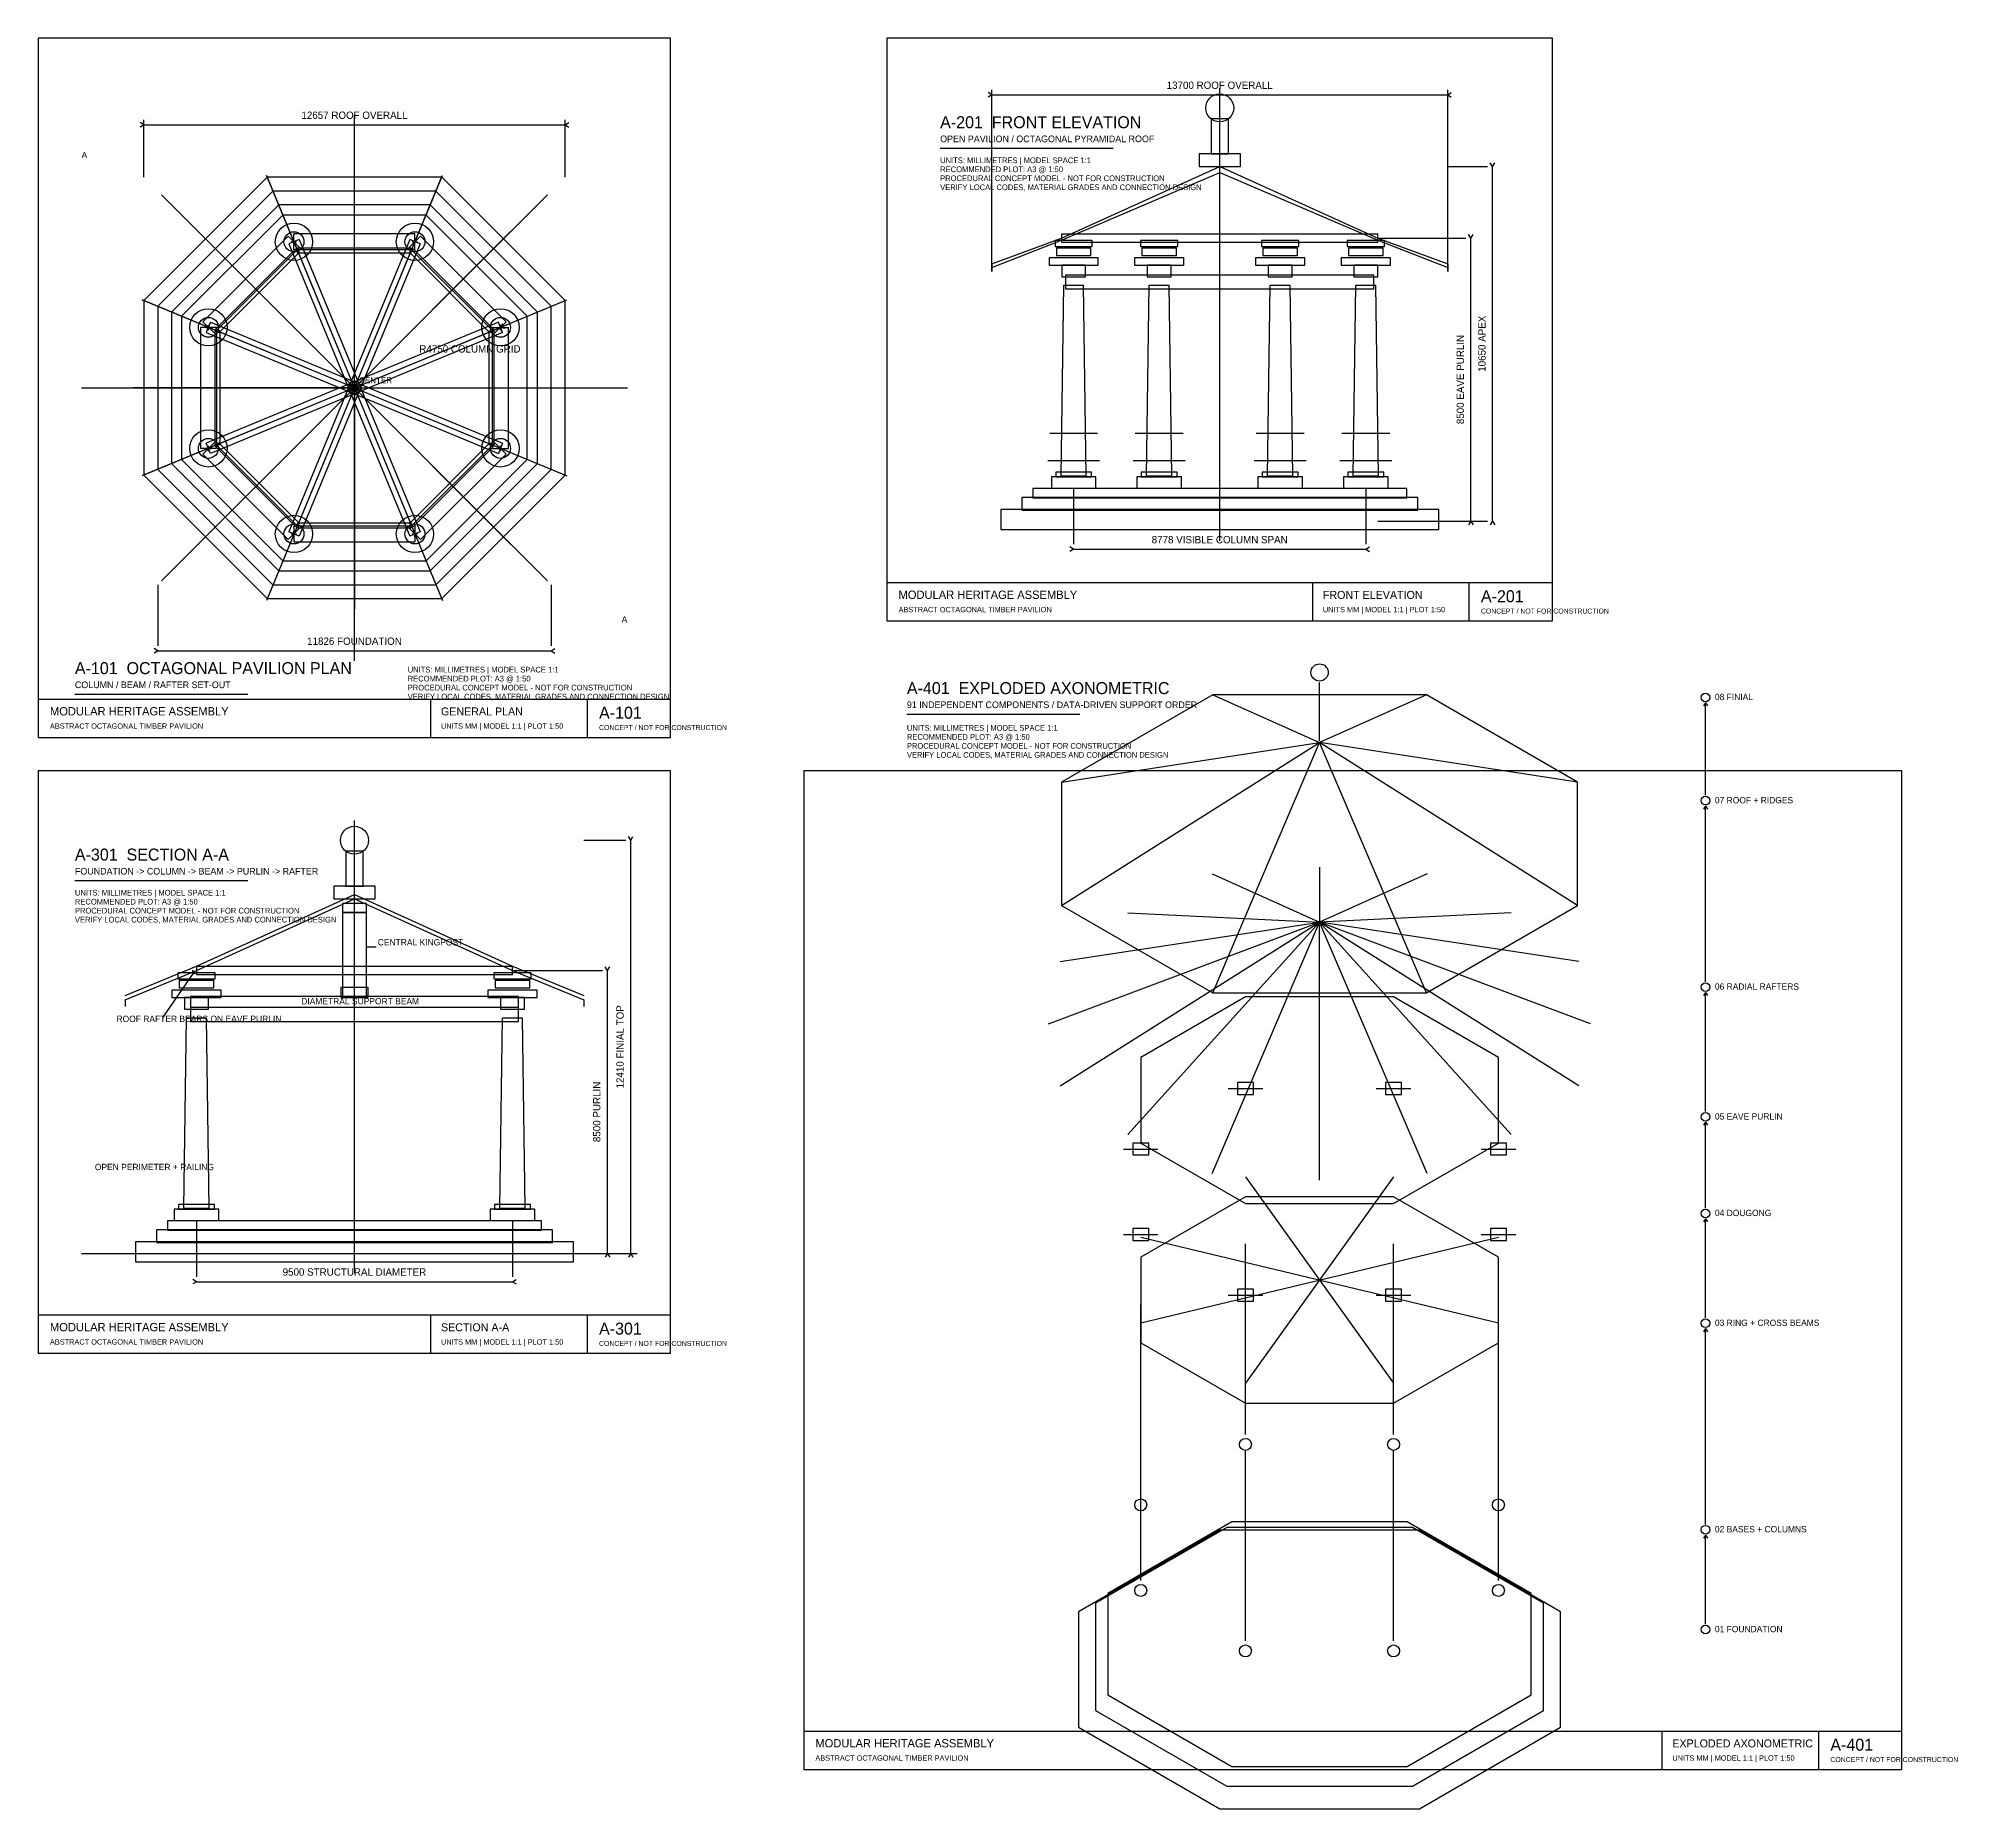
# Model space of a CAD drawing. Header units: millimetres. Extents: x -9500 to 48056, y -38681 to 14500.
import ezdxf
from ezdxf.enums import TextEntityAlignment as Align

# ---------------------------------------------------------------- set-up
doc = ezdxf.new("R2010")
doc.units = ezdxf.units.MM
for name, color, linetype in [('A-ANNO', 7, 'CONTINUOUS'), ('A-CENTER', 4, 'CONTINUOUS'), ('A-DIMS', 3, 'CONTINUOUS'), ('A-RAILING', 30, 'CONTINUOUS'), ('A-TITLE', 7, 'CONTINUOUS'), ('S-BEAM', 30, 'CONTINUOUS'), ('S-COLUMN', 1, 'CONTINUOUS'), ('S-COLUMN-BASE', 9, 'CONTINUOUS'), ('S-DOUGONG', 3, 'CONTINUOUS'), ('S-FOUNDATION', 8, 'CONTINUOUS'), ('S-PURLIN', 32, 'CONTINUOUS'), ('S-RAFTER', 33, 'CONTINUOUS'), ('S-RIDGE', 2, 'CONTINUOUS'), ('S-ROOF', 5, 'CONTINUOUS')]:
    doc.layers.add(name, color=color, linetype=linetype)

msp = doc.modelspace()

# ---------------------------------------------------------------- texts
at = {"layer": 'A-ANNO'}
for s, height, p in [('OPEN PAVILION / OCTAGONAL PYRAMIDAL ROOF', 200, (17600, 11380)), ('UNITS: MILLIMETRES | MODEL SPACE 1:1', 170, (17600, 10750)), ('RECOMMENDED PLOT: A3 @ 1:50', 170, (17600, 10480)), ('PROCEDURAL CONCEPT MODEL - NOT FOR CONSTRUCTION', 170, (17600, 10210)), ('VERIFY LOCAL CODES, MATERIAL GRADES AND CONNECTION DESIGN', 170, (17600, 9940)), ('ABSTRACT OCTAGONAL TIMBER PAVILION', 160, (16350, -2740)), ('UNITS MM | MODEL 1:1 | PLOT 1:50', 160, (29100, -2740)), ('CONCEPT / NOT FOR CONSTRUCTION', 150, (33850, -2780)), ('UNITS: MILLIMETRES | MODEL SPACE 1:1', 170, (1600, -4550)), ('COLUMN / BEAM / RAFTER SET-OUT', 200, (-8400, -5020)), ('RECOMMENDED PLOT: A3 @ 1:50', 170, (1600, -4820)), ('PROCEDURAL CONCEPT MODEL - NOT FOR CONSTRUCTION', 170, (1600, -5090)), ('VERIFY LOCAL CODES, MATERIAL GRADES AND CONNECTION DESIGN', 170, (1600, -5360)), ('91 INDEPENDENT COMPONENTS / DATA-DRIVEN SUPPORT ORDER', 200, (16600, -5620)), ('08 FINIAL', 190, (40880, -5380)), ('ABSTRACT OCTAGONAL TIMBER PAVILION', 160, (-9150, -6240)), ('UNITS MM | MODEL 1:1 | PLOT 1:50', 160, (2600, -6240)), ('CONCEPT / NOT FOR CONSTRUCTION', 150, (7350, -6280)), ('UNITS: MILLIMETRES | MODEL SPACE 1:1', 170, (16600, -6300)), ('RECOMMENDED PLOT: A3 @ 1:50', 170, (16600, -6570)), ('PROCEDURAL CONCEPT MODEL - NOT FOR CONSTRUCTION', 170, (16600, -6840)), ('VERIFY LOCAL CODES, MATERIAL GRADES AND CONNECTION DESIGN', 170, (16600, -7110)), ('07 ROOF + RIDGES', 190, (40880, -8480)), ('FOUNDATION -> COLUMN -> BEAM -> PURLIN -> RAFTER', 200, (-8400, -10620)), ('UNITS: MILLIMETRES | MODEL SPACE 1:1', 170, (-8400, -11250)), ('RECOMMENDED PLOT: A3 @ 1:50', 170, (-8400, -11520)), ('VERIFY LOCAL CODES, MATERIAL GRADES AND CONNECTION DESIGN', 170, (-8400, -12060)), ('PROCEDURAL CONCEPT MODEL - NOT FOR CONSTRUCTION', 170, (-8400, -11790)), ('CENTRAL KINGPOST', 190, (700, -12750)), ('DIAMETRAL SUPPORT BEAM', 190, (-1600, -14520)), ('06 RADIAL RAFTERS', 190, (40880, -14080)), ('ROOF RAFTER BEARS ON EAVE PURLIN', 190, (-7150, -15050)), ('05 EAVE PURLIN', 190, (40880, -17980)), ('OPEN PERIMETER + RAILING', 190, (-7800, -19500)), ('04 DOUGONG', 190, (40880, -20880)), ('03 RING + CROSS BEAMS', 190, (40880, -24180)), ('ABSTRACT OCTAGONAL TIMBER PAVILION', 160, (-9150, -24740)), ('UNITS MM | MODEL 1:1 | PLOT 1:50', 160, (2600, -24740)), ('CONCEPT / NOT FOR CONSTRUCTION', 150, (7350, -24780)), ('02 BASES + COLUMNS', 190, (40880, -30380)), ('01 FOUNDATION', 190, (40880, -33380)), ('ABSTRACT OCTAGONAL TIMBER PAVILION', 160, (13850, -37240)), ('UNITS MM | MODEL 1:1 | PLOT 1:50', 160, (39600, -37240)), ('CONCEPT / NOT FOR CONSTRUCTION', 150, (44350, -37280))]:
    msp.add_text(s, height=height, dxfattribs=at).set_placement(p)
at = {"layer": 'A-CENTER'}
for s, height, p in [('A', 190, (-8200, 10900)), ('CENTER', 180, (140, 4140)), ('A', 190, (8030, -3050))]:
    msp.add_text(s, height=height, dxfattribs=at).set_placement(p)
at = {"layer": 'A-DIMS'}
for s, p in [('13700 ROOF OVERALL', (26000, 12980)), ('12657 ROOF OVERALL', (0, 12080)), ('8778 VISIBLE COLUMN SPAN', (26000, -670)), ('11826 FOUNDATION', (0, -3720)), ('9500 STRUCTURAL DIAMETER', (0, -22670))]:
    msp.add_text(s, height=220, dxfattribs=at).set_placement(p, align=Align.CENTER)
for s, p in [('10650 APEX', (33990, 5325)), ('8500 EAVE PURLIN', (33340, 4250)), ('12410 FINIAL TOP', (8090, -15795)), ('8500 PURLIN', (7390, -17750))]:
    msp.add_text(s, height=220, rotation=90, dxfattribs=at).set_placement(p, align=Align.CENTER)
msp.add_text('R4750 COLUMN GRID', height=220, dxfattribs=at).set_placement((1950, 5060))
at = {"layer": 'A-TITLE'}
for s, height, p in [('A-201  FRONT ELEVATION', 360, (17600, 11800)), ('MODULAR HERITAGE ASSEMBLY', 250, (16350, -2340)), ('FRONT ELEVATION', 240, (29100, -2340)), ('A-201', 360, (33850, -2440)), ('A-101  OCTAGONAL PAVILION PLAN', 360, (-8400, -4600)), ('A-401  EXPLODED AXONOMETRIC', 360, (16600, -5200)), ('MODULAR HERITAGE ASSEMBLY', 250, (-9150, -5840)), ('GENERAL PLAN', 240, (2600, -5840)), ('A-101', 360, (7350, -5940)), ('A-301  SECTION A-A', 360, (-8400, -10200)), ('MODULAR HERITAGE ASSEMBLY', 250, (-9150, -24340)), ('SECTION A-A', 240, (2600, -24340)), ('A-301', 360, (7350, -24440)), ('MODULAR HERITAGE ASSEMBLY', 250, (13850, -36840)), ('EXPLODED AXONOMETRIC', 240, (39600, -36840)), ('A-401', 360, (44350, -36940))]:
    msp.add_text(s, height=height, dxfattribs=at).set_placement(p)

# ---------------------------------------------------------------- linework, layer by layer
at = {"layer": 'A-ANNO'}
for p, q in [((650, -12800), (360, -12800)), ((-5750, -14900), (-4860, -13610)), ((-4860, -13610), (-4857.6325, -13490.0234)), ((-4860, -13610), (-4750.4339, -13561.0586))]:
    msp.add_line(p, q, dxfattribs=at)
at = {"layer": 'A-CENTER'}
for p, q in [((26000, -600), (26000, 13000)), ((0, -4200), (0, 12200)), ((-5798.2756, -1798.2756), (5798.2756, 9798.2756)), ((5798.2756, -1798.2756), (-5798.2756, 9798.2756)), ((-1897.7463, 8388.4278), (-1737.7463, 8388.4278)), ((-1817.7463, 8308.4278), (-1817.7463, 8468.4278)), ((1737.7463, 8388.4278), (1897.7463, 8388.4278)), ((1817.7463, 8308.4278), (1817.7463, 8468.4278)), ((-4468.4278, 5817.7463), (-4308.4278, 5817.7463)), ((-4388.4278, 5737.7463), (-4388.4278, 5897.7463)), ((4308.4278, 5817.7463), (4468.4278, 5817.7463)), ((4388.4278, 5737.7463), (4388.4278, 5897.7463)), ((-8200, 4000), (8200, 4000)), ((-4468.4278, 2182.2537), (-4308.4278, 2182.2537)), ((-4388.4278, 2102.2537), (-4388.4278, 2262.2537)), ((4308.4278, 2182.2537), (4468.4278, 2182.2537)), ((4388.4278, 2102.2537), (4388.4278, 2262.2537)), ((-1897.7463, -388.4278), (-1737.7463, -388.4278)), ((-1817.7463, -468.4278), (-1817.7463, -308.4278)), ((1737.7463, -388.4278), (1897.7463, -388.4278)), ((1817.7463, -468.4278), (1817.7463, -308.4278)), ((0, -22600), (0, -9000)), ((-8200, -22000), (8500, -22000))]:
    msp.add_line(p, q, dxfattribs=at)
msp.add_circle((0, 4000), 120, dxfattribs=at)
at = {"layer": 'A-DIMS'}
for p, q in [((19150, 12800), (19040.2374, 12869.6575)), ((19150, 12800), (19040.2374, 12730.3425)), ((19150, 7500), (19150, 12950)), ((19150, 12800), (32850, 12800)), ((32850, 7500), (32850, 12950)), ((32850, 12800), (32959.7626, 12869.6575)), ((32850, 12800), (32959.7626, 12730.3425)), ((-6328.5748, 11900), (-6438.3374, 11969.6575)), ((-6328.5748, 11900), (-6438.3374, 11830.3425)), ((-6328.5748, 10328.5748), (-6328.5748, 12050)), ((-6328.5748, 11900), (6328.5748, 11900)), ((6328.5748, 10328.5748), (6328.5748, 12050)), ((6328.5748, 11900), (6438.3374, 11969.6575)), ((6328.5748, 11900), (6438.3374, 11830.3425)), ((32850, 10650), (34050, 10650)), ((34200, 10650), (34130.3425, 10759.7626)), ((34200, 10650), (34269.6575, 10759.7626)), ((34200, 0), (34200, 10650)), ((30750, 8500), (33400, 8500)), ((33550, 8500), (33480.3425, 8609.7626)), ((33550, 8500), (33619.6575, 8609.7626)), ((33550, 0), (33550, 8500)), ((0, 4000), (4388.4278, 5817.7463)), ((4388.4278, 5817.7463), (4463.1785, 5924.1058)), ((4388.4278, 5817.7463), (4516.492, 5795.3955)), ((21611.1, 990), (21611.1, -700)), ((30388.9, 990), (30388.9, -700)), ((30750, 0), (33400, 0)), ((32850, 0), (34050, 0)), ((33550, 0), (33480.3425, -109.7626)), ((33550, 0), (33619.6575, -109.7626)), ((34200, 0), (34130.3425, -109.7626)), ((34200, 0), (34269.6575, -109.7626)), ((21611.1, -850), (21501.3374, -780.3425)), ((21611.1, -850), (21501.3374, -919.6575)), ((21611.1, -850), (30388.9, -850)), ((30388.9, -850), (30498.6626, -780.3425)), ((30388.9, -850), (30498.6626, -919.6575)), ((-5912.829, -1912.829), (-5912.829, -3750)), ((5912.829, -1912.829), (5912.829, -3750)), ((-5912.829, -3900), (-6022.5916, -3830.3425)), ((-5912.829, -3900), (-6022.5916, -3969.6575)), ((-5912.829, -3900), (5912.829, -3900)), ((5912.829, -3900), (6022.5916, -3830.3425)), ((5912.829, -3900), (6022.5916, -3969.6575)), ((40600, -5460), (40541.0591, -5552.8761)), ((40600, -8240), (40600, -5460)), ((40600, -5460), (40658.9409, -5552.8761)), ((40600, -8560), (40541.0591, -8652.8761)), ((40600, -13840), (40600, -8560)), ((40600, -8560), (40658.9409, -8652.8761)), ((6890, -9590), (8150, -9590)), ((8300, -9590), (8230.3425, -9480.2374)), ((8300, -9590), (8369.6575, -9480.2374)), ((8300, -22000), (8300, -9590)), ((4750, -13500), (7450, -13500)), ((7600, -13500), (7530.3425, -13390.2374)), ((7600, -13500), (7669.6575, -13390.2374)), ((7600, -22000), (7600, -13500)), ((40600, -14160), (40541.0591, -14252.8761)), ((40600, -17740), (40600, -14160)), ((40600, -14160), (40658.9409, -14252.8761)), ((40600, -18060), (40541.0591, -18152.8761)), ((40600, -20640), (40600, -18060)), ((40600, -18060), (40658.9409, -18152.8761)), ((-4750, -21010), (-4750, -22700)), ((4750, -21010), (4750, -22700)), ((40600, -20960), (40541.0591, -21052.8761)), ((40600, -23940), (40600, -20960)), ((40600, -20960), (40658.9409, -21052.8761)), ((4750, -22000), (7450, -22000)), ((6890, -22000), (8150, -22000)), ((7600, -22000), (7530.3425, -22109.7626)), ((7600, -22000), (7669.6575, -22109.7626)), ((8300, -22000), (8230.3425, -22109.7626)), ((8300, -22000), (8369.6575, -22109.7626)), ((-4750, -22850), (-4859.7626, -22780.3425)), ((-4750, -22850), (-4859.7626, -22919.6575)), ((-4750, -22850), (4750, -22850)), ((4750, -22850), (4859.7626, -22780.3425)), ((4750, -22850), (4859.7626, -22919.6575)), ((40600, -24260), (40541.0591, -24352.8761)), ((40600, -30140), (40600, -24260)), ((40600, -24260), (40658.9409, -24352.8761)), ((40600, -30460), (40541.0591, -30552.8761)), ((40600, -33140), (40600, -30460)), ((40600, -30460), (40658.9409, -30552.8761))]:
    msp.add_line(p, q, dxfattribs=at)
at = {"layer": 'A-RAILING'}
for p, q in [((-1761.7145, 8178.1551), (-4178.1551, 5761.7145)), ((-1655.6485, 8072.0891), (-4072.0891, 5655.6485)), ((-1655.6485, 8072.0891), (-1761.7145, 8178.1551)), ((1708.6815, 8200.1221), (-1708.6815, 8200.1221)), ((-1708.6815, 8050.1221), (-1708.6815, 8200.1221)), ((1655.6485, 8072.0891), (1761.7145, 8178.1551)), ((4072.0891, 5655.6485), (1655.6485, 8072.0891)), ((1708.6815, 8050.1221), (1708.6815, 8200.1221)), ((4178.1551, 5761.7145), (1761.7145, 8178.1551)), ((1708.6815, 8050.1221), (-1708.6815, 8050.1221)), ((-4072.0891, 5655.6485), (-4178.1551, 5761.7145)), ((4072.0891, 5655.6485), (4178.1551, 5761.7145)), ((-4200.1221, 5708.6815), (-4200.1221, 2291.3185)), ((-4050.1221, 5708.6815), (-4200.1221, 5708.6815)), ((-4050.1221, 5708.6815), (-4050.1221, 2291.3185)), ((4050.1221, 2291.3185), (4050.1221, 5708.6815)), ((4050.1221, 5708.6815), (4200.1221, 5708.6815)), ((4200.1221, 2291.3185), (4200.1221, 5708.6815)), ((-4072.0891, 2344.3515), (-4178.1551, 2238.2855)), ((-4072.0891, 2344.3515), (-1655.6485, -72.0891)), ((1655.6485, -72.0891), (4072.0891, 2344.3515)), ((4072.0891, 2344.3515), (4178.1551, 2238.2855)), ((20891.1, 2640), (22331.1, 2640)), ((23462.2, 2640), (24902.2, 2640)), ((27097.8, 2640), (28537.8, 2640)), ((29668.9, 2640), (31108.9, 2640)), ((-4050.1221, 2291.3185), (-4200.1221, 2291.3185)), ((-4178.1551, 2238.2855), (-1761.7145, -178.1551)), ((1761.7145, -178.1551), (4178.1551, 2238.2855)), ((4050.1221, 2291.3185), (4200.1221, 2291.3185)), ((20831.1, 1820), (22391.1, 1820)), ((23402.2, 1820), (24962.2, 1820)), ((27037.8, 1820), (28597.8, 1820)), ((29608.9, 1820), (31168.9, 1820)), ((-1655.6485, -72.0891), (-1761.7145, -178.1551)), ((-1708.6815, -50.1221), (1708.6815, -50.1221)), ((-1708.6815, -50.1221), (-1708.6815, -200.1221)), ((-1708.6815, -200.1221), (1708.6815, -200.1221)), ((1655.6485, -72.0891), (1761.7145, -178.1551)), ((1708.6815, -50.1221), (1708.6815, -200.1221))]:
    msp.add_line(p, q, dxfattribs=at)
at = {"layer": 'A-TITLE'}
for p, q in [((9500, 14500), (-9500, 14500)), ((-9500, 14500), (-9500, -6500)), ((9500, -6500), (9500, 14500)), ((36000, 14500), (16000, 14500)), ((16000, 14500), (16000, -3000)), ((36000, -3000), (36000, 14500)), ((17600, 11200), (22800, 11200)), ((16000, -1850), (36000, -1850)), ((28800, -3000), (28800, -1850)), ((33500, -3000), (33500, -1850)), ((16000, -3000), (36000, -3000)), ((-9500, -5350), (9500, -5350)), ((-8400, -5200), (-3200, -5200)), ((2300, -6500), (2300, -5350)), ((7000, -6500), (7000, -5350)), ((16600, -5800), (21800, -5800)), ((-9500, -6500), (9500, -6500)), ((9500, -7500), (-9500, -7500)), ((-9500, -7500), (-9500, -25000)), ((9500, -25000), (9500, -7500)), ((46500, -7500), (13500, -7500)), ((13500, -7500), (13500, -37500)), ((46500, -37500), (46500, -7500)), ((-8400, -10800), (-3200, -10800)), ((-9500, -23850), (9500, -23850)), ((2300, -25000), (2300, -23850)), ((7000, -25000), (7000, -23850)), ((-9500, -25000), (9500, -25000)), ((13500, -36350), (46500, -36350)), ((39300, -37500), (39300, -36350)), ((44000, -37500), (44000, -36350)), ((13500, -37500), (46500, -37500))]:
    msp.add_line(p, q, dxfattribs=at)
at = {"layer": 'S-BEAM'}
for p, q in [((-1987.4519, 8558.1334), (-4558.1334, 5987.4519)), ((-1648.0407, 8218.7222), (-4218.7222, 5648.0407)), ((-1648.0407, 8218.7222), (-1987.4519, 8558.1334)), ((1660.6868, 8453.484), (-1974.8058, -323.3716)), ((-1660.6868, 8453.484), (-1974.8058, 8323.3716)), ((-1974.8058, 8323.3716), (1660.6868, -453.484)), ((1817.7463, 8628.4278), (-1817.7463, 8628.4278)), ((-1817.7463, 8148.4278), (-1817.7463, 8628.4278)), ((1817.7463, 8148.4278), (-1817.7463, 8148.4278)), ((-1660.6868, 8453.484), (1974.8058, -323.3716)), ((1974.8058, 8323.3716), (-1660.6868, -453.484)), ((1648.0407, 8218.7222), (1987.4519, 8558.1334)), ((4218.7222, 5648.0407), (1648.0407, 8218.7222)), ((1974.8058, 8323.3716), (1660.6868, 8453.484)), ((1817.7463, 8148.4278), (1817.7463, 8628.4278)), ((4558.1334, 5987.4519), (1987.4519, 8558.1334)), ((30630, 7390), (21370, 7390)), ((21370, 7390), (21370, 6970)), ((21370, 6970), (30630, 6970)), ((30630, 6970), (30630, 7390)), ((-4628.4278, 5817.7463), (-4628.4278, 2182.2537)), ((-4148.4278, 5817.7463), (-4628.4278, 5817.7463)), ((-4218.7222, 5648.0407), (-4558.1334, 5987.4519)), ((4323.3716, 5974.8058), (-4453.484, 2339.3132)), ((-4323.3716, 5974.8058), (-4453.484, 5660.6868)), ((-4323.3716, 5974.8058), (4453.484, 2339.3132)), ((-4148.4278, 5817.7463), (-4148.4278, 2182.2537)), ((4148.4278, 2182.2537), (4148.4278, 5817.7463)), ((4148.4278, 5817.7463), (4628.4278, 5817.7463)), ((4218.7222, 5648.0407), (4558.1334, 5987.4519)), ((4453.484, 5660.6868), (4323.3716, 5974.8058)), ((4628.4278, 2182.2537), (4628.4278, 5817.7463)), ((-4453.484, 5660.6868), (4323.3716, 2025.1942)), ((4453.484, 5660.6868), (-4323.3716, 2025.1942)), ((-4218.7222, 2351.9593), (-4558.1334, 2012.5481)), ((-4323.3716, 2025.1942), (-4453.484, 2339.3132)), ((-4218.7222, 2351.9593), (-1648.0407, -218.7222)), ((1648.0407, -218.7222), (4218.7222, 2351.9593)), ((4218.7222, 2351.9593), (4558.1334, 2012.5481)), ((4453.484, 2339.3132), (4323.3716, 2025.1942)), ((-4148.4278, 2182.2537), (-4628.4278, 2182.2537)), ((-4558.1334, 2012.5481), (-1987.4519, -558.1334)), ((1987.4519, -558.1334), (4558.1334, 2012.5481)), ((4148.4278, 2182.2537), (4628.4278, 2182.2537)), ((-1648.0407, -218.7222), (-1987.4519, -558.1334)), ((-1660.6868, -453.484), (-1974.8058, -323.3716)), ((-1817.7463, -148.4278), (1817.7463, -148.4278)), ((-1817.7463, -148.4278), (-1817.7463, -628.4278)), ((1648.0407, -218.7222), (1987.4519, -558.1334)), ((1974.8058, -323.3716), (1660.6868, -453.484)), ((1817.7463, -148.4278), (1817.7463, -628.4278)), ((-1817.7463, -628.4278), (1817.7463, -628.4278)), ((4930, -14280), (-4930, -14280)), ((-4930, -14280), (-4930, -14600)), ((4930, -14600), (4930, -14280)), ((-4930, -14600), (4930, -14600)), ((4930, -14610), (-4930, -14610)), ((-4930, -14610), (-4930, -15030)), ((4930, -15030), (4930, -14610)), ((-4930, -15030), (4930, -15030)), ((31226.2755, -19696.913), (26773.7245, -25903.087)), ((26773.7245, -19696.913), (31226.2755, -25903.087)), ((26773.7245, -20296.913), (23625.2956, -22114.6593)), ((31226.2755, -20296.913), (26773.7245, -20296.913)), ((34374.7044, -22114.6593), (31226.2755, -20296.913)), ((23625.2956, -21514.6593), (34374.7044, -24085.3407)), ((23625.2956, -24085.3407), (34374.7044, -21514.6593)), ((23625.2956, -22114.6593), (23625.2956, -24685.3407)), ((34374.7044, -24685.3407), (34374.7044, -22114.6593)), ((23625.2956, -24685.3407), (26773.7245, -26503.087)), ((31226.2755, -26503.087), (34374.7044, -24685.3407)), ((26773.7245, -26503.087), (31226.2755, -26503.087))]:
    msp.add_line(p, q, dxfattribs=at)
msp.add_circle((40600, -24100), 130, dxfattribs=at)
at = {"layer": 'S-COLUMN'}
for p, q in [((21231.1, 1360), (21311.1, 7080)), ((21311.1, 7080), (21911.1, 7080)), ((21991.1, 1360), (21911.1, 7080)), ((23802.2, 1360), (23882.2, 7080)), ((23882.2, 7080), (24482.2, 7080)), ((24562.2, 1360), (24482.2, 7080)), ((27437.8, 1360), (27517.8, 7080)), ((27517.8, 7080), (28117.8, 7080)), ((28197.8, 1360), (28117.8, 7080)), ((30008.9, 1360), (30088.9, 7080)), ((30088.9, 7080), (30688.9, 7080)), ((30768.9, 1360), (30688.9, 7080)), ((21231.1, 1360), (21991.1, 1360)), ((23802.2, 1360), (24562.2, 1360)), ((27437.8, 1360), (28197.8, 1360)), ((30008.9, 1360), (30768.9, 1360)), ((360, -11765), (-360, -11765)), ((-360, -11765), (-360, -14315)), ((360, -14315), (360, -11765)), ((-360, -14315), (360, -14315)), ((-5130, -20640), (-5050, -14920)), ((-5050, -14920), (-4450, -14920)), ((-4370, -20640), (-4450, -14920)), ((4370, -20640), (4450, -14920)), ((4450, -14920), (5050, -14920)), ((5130, -20640), (5050, -14920)), ((-5130, -20640), (-4370, -20640)), ((4370, -20640), (5130, -20640)), ((26773.7245, -27436.913), (26773.7245, -21716.913)), ((31226.2755, -27436.913), (31226.2755, -21716.913)), ((23625.2956, -29254.6593), (23625.2956, -23534.6593)), ((34374.7044, -29254.6593), (34374.7044, -23534.6593)), ((23625.2956, -31825.3407), (23625.2956, -26105.3407)), ((34374.7044, -31825.3407), (34374.7044, -26105.3407)), ((26773.7245, -33643.087), (26773.7245, -27923.087)), ((31226.2755, -33643.087), (31226.2755, -27923.087))]:
    msp.add_line(p, q, dxfattribs=at)
for centre, radius in [((-1817.7463, 8388.4278), 300), ((1817.7463, 8388.4278), 300), ((-4388.4278, 5817.7463), 300), ((4388.4278, 5817.7463), 300), ((-4388.4278, 2182.2537), 300), ((4388.4278, 2182.2537), 300), ((-1817.7463, -388.4278), 300), ((1817.7463, -388.4278), 300), ((40600, -30300), 130)]:
    msp.add_circle(centre, radius, dxfattribs=at)
at = {"layer": 'S-COLUMN-BASE'}
for p, q in [((22281.1, 1330), (20941.1, 1330)), ((20941.1, 1330), (20941.1, 990)), ((22151.1, 1470), (21071.1, 1470)), ((21071.1, 1470), (21071.1, 1330)), ((21071.1, 1330), (22151.1, 1330)), ((22151.1, 1330), (22151.1, 1470)), ((22281.1, 990), (22281.1, 1330)), ((24852.2, 1330), (23512.2, 1330)), ((23512.2, 1330), (23512.2, 990)), ((24722.2, 1470), (23642.2, 1470)), ((23642.2, 1470), (23642.2, 1330)), ((23642.2, 1330), (24722.2, 1330)), ((24722.2, 1330), (24722.2, 1470)), ((24852.2, 990), (24852.2, 1330)), ((28487.8, 1330), (27147.8, 1330)), ((27147.8, 1330), (27147.8, 990)), ((28357.8, 1470), (27277.8, 1470)), ((27277.8, 1470), (27277.8, 1330)), ((27277.8, 1330), (28357.8, 1330)), ((28357.8, 1330), (28357.8, 1470)), ((28487.8, 990), (28487.8, 1330)), ((31058.9, 1330), (29718.9, 1330)), ((29718.9, 1330), (29718.9, 990)), ((30928.9, 1470), (29848.9, 1470)), ((29848.9, 1470), (29848.9, 1330)), ((29848.9, 1330), (30928.9, 1330)), ((30928.9, 1330), (30928.9, 1470)), ((31058.9, 990), (31058.9, 1330)), ((20941.1, 990), (22281.1, 990)), ((23512.2, 990), (24852.2, 990)), ((27147.8, 990), (28487.8, 990)), ((29718.9, 990), (31058.9, 990)), ((-4080, -20670), (-5420, -20670)), ((-5420, -20670), (-5420, -21010)), ((-4210, -20530), (-5290, -20530)), ((-5290, -20530), (-5290, -20670)), ((-5290, -20670), (-4210, -20670)), ((-4210, -20670), (-4210, -20530)), ((-4080, -21010), (-4080, -20670)), ((5420, -20670), (4080, -20670)), ((4080, -20670), (4080, -21010)), ((5290, -20530), (4210, -20530)), ((4210, -20530), (4210, -20670)), ((4210, -20670), (5290, -20670)), ((5290, -20670), (5290, -20530)), ((5420, -21010), (5420, -20670)), ((-5420, -21010), (-4080, -21010)), ((4080, -21010), (5420, -21010))]:
    msp.add_line(p, q, dxfattribs=at)
for centre, radius in [((-1817.7463, 8388.4278), 560), ((1817.7463, 8388.4278), 560), ((-4388.4278, 5817.7463), 560), ((4388.4278, 5817.7463), 560), ((-4388.4278, 2182.2537), 560), ((4388.4278, 2182.2537), 560), ((-1817.7463, -388.4278), 560), ((1817.7463, -388.4278), 560), ((26773.7245, -27736.913), 180), ((31226.2755, -27736.913), 180), ((23625.2956, -29554.6593), 180), ((34374.7044, -29554.6593), 180), ((23625.2956, -32125.3407), 180), ((34374.7044, -32125.3407), 180), ((26773.7245, -33943.087), 180), ((31226.2755, -33943.087), 180)]:
    msp.add_circle(centre, radius, dxfattribs=at)
at = {"layer": 'S-DOUGONG'}
for p, q in [((22171.1, 8430), (21051.1, 8430)), ((21051.1, 8430), (21051.1, 8250)), ((21051.1, 8250), (22171.1, 8250)), ((22131.1, 8200), (21091.1, 8200)), ((21091.1, 8200), (21091.1, 7980)), ((22131.1, 7980), (22131.1, 8200)), ((22171.1, 8250), (22171.1, 8430)), ((24742.2, 8430), (23622.2, 8430)), ((23622.2, 8430), (23622.2, 8250)), ((23622.2, 8250), (24742.2, 8250)), ((24702.2, 8200), (23662.2, 8200)), ((23662.2, 8200), (23662.2, 7980)), ((24702.2, 7980), (24702.2, 8200)), ((24742.2, 8250), (24742.2, 8430)), ((28377.8, 8430), (27257.8, 8430)), ((27257.8, 8430), (27257.8, 8250)), ((27257.8, 8250), (28377.8, 8250)), ((28337.8, 8200), (27297.8, 8200)), ((27297.8, 8200), (27297.8, 7980)), ((28337.8, 7980), (28337.8, 8200)), ((28377.8, 8250), (28377.8, 8430)), ((30948.9, 8430), (29828.9, 8430)), ((29828.9, 8430), (29828.9, 8250)), ((29828.9, 8250), (30948.9, 8250)), ((30908.9, 8200), (29868.9, 8200)), ((29868.9, 8200), (29868.9, 7980)), ((30908.9, 7980), (30908.9, 8200)), ((30948.9, 8250), (30948.9, 8430)), ((22351.1, 7910), (20871.1, 7910)), ((20871.1, 7910), (20871.1, 7690)), ((20871.1, 7690), (22351.1, 7690)), ((21091.1, 7980), (22131.1, 7980)), ((21971.1, 7685), (21251.1, 7685)), ((21251.1, 7685), (21251.1, 7335)), ((21971.1, 7335), (21971.1, 7685)), ((22351.1, 7690), (22351.1, 7910)), ((24922.2, 7910), (23442.2, 7910)), ((23442.2, 7910), (23442.2, 7690)), ((23442.2, 7690), (24922.2, 7690)), ((23662.2, 7980), (24702.2, 7980)), ((24542.2, 7685), (23822.2, 7685)), ((23822.2, 7685), (23822.2, 7335)), ((24542.2, 7335), (24542.2, 7685)), ((24922.2, 7690), (24922.2, 7910)), ((28557.8, 7910), (27077.8, 7910)), ((27077.8, 7910), (27077.8, 7690)), ((27077.8, 7690), (28557.8, 7690)), ((27297.8, 7980), (28337.8, 7980)), ((28177.8, 7685), (27457.8, 7685)), ((27457.8, 7685), (27457.8, 7335)), ((28177.8, 7335), (28177.8, 7685)), ((28557.8, 7690), (28557.8, 7910)), ((31128.9, 7910), (29648.9, 7910)), ((29648.9, 7910), (29648.9, 7690)), ((29648.9, 7690), (31128.9, 7690)), ((29868.9, 7980), (30908.9, 7980)), ((30748.9, 7685), (30028.9, 7685)), ((30028.9, 7685), (30028.9, 7335)), ((30748.9, 7335), (30748.9, 7685)), ((31128.9, 7690), (31128.9, 7910)), ((21251.1, 7335), (21971.1, 7335)), ((23822.2, 7335), (24542.2, 7335)), ((27457.8, 7335), (28177.8, 7335)), ((30028.9, 7335), (30748.9, 7335)), ((360, -11485), (-360, -11485)), ((-360, -11485), (-360, -11765)), ((360, -11765), (360, -11485)), ((-360, -11765), (360, -11765)), ((-4190, -13570), (-5310, -13570)), ((-5310, -13570), (-5310, -13750)), ((-5310, -13750), (-4190, -13750)), ((-4230, -13800), (-5270, -13800)), ((-5270, -13800), (-5270, -14020)), ((-4230, -14020), (-4230, -13800)), ((-4190, -13750), (-4190, -13570)), ((5310, -13570), (4190, -13570)), ((4190, -13570), (4190, -13750)), ((4190, -13750), (5310, -13750)), ((5270, -13800), (4230, -13800)), ((4230, -13800), (4230, -14020)), ((5270, -14020), (5270, -13800)), ((5310, -13750), (5310, -13570)), ((-4010, -14090), (-5490, -14090)), ((-5490, -14090), (-5490, -14310)), ((-5490, -14310), (-4010, -14310)), ((-5270, -14020), (-4230, -14020)), ((-4390, -14315), (-5110, -14315)), ((-5110, -14315), (-5110, -14665)), ((-4390, -14665), (-4390, -14315)), ((-4010, -14310), (-4010, -14090)), ((410, -14015), (-410, -14015)), ((-410, -14015), (-410, -14315)), ((-410, -14315), (410, -14315)), ((410, -14315), (410, -14015)), ((5490, -14090), (4010, -14090)), ((4010, -14090), (4010, -14310)), ((4010, -14310), (5490, -14310)), ((4230, -14020), (5270, -14020)), ((5110, -14315), (4390, -14315)), ((4390, -14315), (4390, -14665)), ((5110, -14665), (5110, -14315)), ((5490, -14310), (5490, -14090)), ((-5110, -14665), (-4390, -14665)), ((4390, -14665), (5110, -14665)), ((26253.7245, -17046.913), (27293.7245, -17046.913)), ((27013.7245, -16866.913), (26533.7245, -16866.913)), ((26533.7245, -16866.913), (26533.7245, -17226.913)), ((26533.7245, -17226.913), (27013.7245, -17226.913)), ((27013.7245, -17226.913), (27013.7245, -16866.913)), ((30706.2755, -17046.913), (31746.2755, -17046.913)), ((31466.2755, -16866.913), (30986.2755, -16866.913)), ((30986.2755, -16866.913), (30986.2755, -17226.913)), ((30986.2755, -17226.913), (31466.2755, -17226.913)), ((31466.2755, -17226.913), (31466.2755, -16866.913)), ((23105.2956, -18864.6593), (24145.2956, -18864.6593)), ((23865.2956, -18684.6593), (23385.2956, -18684.6593)), ((23385.2956, -18684.6593), (23385.2956, -19044.6593)), ((23865.2956, -19044.6593), (23865.2956, -18684.6593)), ((33854.7044, -18864.6593), (34894.7044, -18864.6593)), ((34614.7044, -18684.6593), (34134.7044, -18684.6593)), ((34134.7044, -18684.6593), (34134.7044, -19044.6593)), ((34614.7044, -19044.6593), (34614.7044, -18684.6593)), ((23385.2956, -19044.6593), (23865.2956, -19044.6593)), ((34134.7044, -19044.6593), (34614.7044, -19044.6593)), ((23865.2956, -21255.3407), (23385.2956, -21255.3407)), ((23385.2956, -21255.3407), (23385.2956, -21615.3407)), ((23865.2956, -21615.3407), (23865.2956, -21255.3407)), ((34614.7044, -21255.3407), (34134.7044, -21255.3407)), ((34134.7044, -21255.3407), (34134.7044, -21615.3407)), ((34614.7044, -21615.3407), (34614.7044, -21255.3407)), ((23105.2956, -21435.3407), (24145.2956, -21435.3407)), ((23385.2956, -21615.3407), (23865.2956, -21615.3407)), ((33854.7044, -21435.3407), (34894.7044, -21435.3407)), ((34134.7044, -21615.3407), (34614.7044, -21615.3407)), ((26253.7245, -23253.087), (27293.7245, -23253.087)), ((27013.7245, -23073.087), (26533.7245, -23073.087)), ((26533.7245, -23073.087), (26533.7245, -23433.087)), ((26533.7245, -23433.087), (27013.7245, -23433.087)), ((27013.7245, -23433.087), (27013.7245, -23073.087)), ((30706.2755, -23253.087), (31746.2755, -23253.087)), ((31466.2755, -23073.087), (30986.2755, -23073.087)), ((30986.2755, -23073.087), (30986.2755, -23433.087)), ((30986.2755, -23433.087), (31466.2755, -23433.087)), ((31466.2755, -23433.087), (31466.2755, -23073.087))]:
    msp.add_line(p, q, dxfattribs=at)
msp.add_circle((40600, -20800), 130, dxfattribs=at)
at = {"layer": 'S-FOUNDATION'}
for p, q in [((-2449.174, 9912.829), (-5912.829, 6449.174)), ((2449.174, 9912.829), (-2449.174, 9912.829)), ((5912.829, 6449.174), (2449.174, 9912.829)), ((-2276.9664, 9497.0832), (-5497.0832, 6276.9664)), ((2276.9664, 9497.0832), (-2276.9664, 9497.0832)), ((5497.0832, 6276.9664), (2276.9664, 9497.0832)), ((-2150.6809, 9192.203), (-5192.203, 6150.6809)), ((2150.6809, 9192.203), (-2150.6809, 9192.203)), ((5192.203, 6150.6809), (2150.6809, 9192.203)), ((-5912.829, 6449.174), (-5912.829, 1550.826)), ((5912.829, 1550.826), (5912.829, 6449.174)), ((-5497.0832, 6276.9664), (-5497.0832, 1723.0336)), ((-5192.203, 6150.6809), (-5192.203, 1849.3191)), ((5192.203, 1849.3191), (5192.203, 6150.6809)), ((5497.0832, 1723.0336), (5497.0832, 6276.9664)), ((-5192.203, 1849.3191), (-2150.6809, -1192.203)), ((2150.6809, -1192.203), (5192.203, 1849.3191)), ((-5912.829, 1550.826), (-2449.174, -1912.829)), ((-5497.0832, 1723.0336), (-2276.9664, -1497.0832)), ((2276.9664, -1497.0832), (5497.0832, 1723.0336)), ((2449.174, -1912.829), (5912.829, 1550.826)), ((31950, 710), (20050, 710)), ((20050, 710), (20050, 330)), ((31620, 980), (20380, 980)), ((20380, 980), (20380, 700)), ((20380, 700), (31620, 700)), ((31620, 700), (31620, 980)), ((31950, 330), (31950, 710)), ((32580, 350), (19420, 350)), ((19420, 350), (19420, -250)), ((20050, 330), (31950, 330)), ((32580, -250), (32580, 350)), ((19420, -250), (32580, -250)), ((-2276.9664, -1497.0832), (2276.9664, -1497.0832)), ((-2150.6809, -1192.203), (2150.6809, -1192.203)), ((-2449.174, -1912.829), (2449.174, -1912.829)), ((5950, -21290), (-5950, -21290)), ((-5950, -21290), (-5950, -21670)), ((5620, -21020), (-5620, -21020)), ((-5620, -21020), (-5620, -21300)), ((5620, -21300), (5620, -21020)), ((5950, -21670), (5950, -21290)), ((6580, -21650), (-6580, -21650)), ((-6580, -21650), (-6580, -22250)), ((-5950, -21670), (5950, -21670)), ((-5620, -21300), (5620, -21300)), ((6580, -22250), (6580, -21650)), ((-6580, -22250), (6580, -22250)), ((26000.3867, -30318.9985), (21758.293, -32768.1725)), ((26211.2971, -30232.9752), (22267.4755, -32509.9416)), ((26365.9646, -30068.5581), (22640.876, -32219.239)), ((31999.6133, -30318.9985), (26000.3867, -30318.9985)), ((31788.7029, -30232.9752), (26211.2971, -30232.9752)), ((31634.0354, -30068.5581), (26365.9646, -30068.5581)), ((35359.124, -32219.239), (31634.0354, -30068.5581)), ((35732.5245, -32509.9416), (31788.7029, -30232.9752)), ((36241.707, -32768.1725), (31999.6133, -30318.9985)), ((22640.876, -32219.239), (22640.876, -35260.761)), ((35359.124, -35260.761), (35359.124, -32219.239)), ((21758.293, -32768.1725), (21758.293, -36231.8275)), ((22267.4755, -32509.9416), (22267.4755, -35730.0584)), ((35732.5245, -35730.0584), (35732.5245, -32509.9416)), ((36241.707, -36231.8275), (36241.707, -32768.1725)), ((22640.876, -35260.761), (26365.9646, -37411.4419)), ((31634.0354, -37411.4419), (35359.124, -35260.761)), ((21758.293, -36231.8275), (26000.3867, -38681.0015)), ((22267.4755, -35730.0584), (26211.2971, -38007.0248)), ((31788.7029, -38007.0248), (35732.5245, -35730.0584)), ((31999.6133, -38681.0015), (36241.707, -36231.8275)), ((26365.9646, -37411.4419), (31634.0354, -37411.4419)), ((26211.2971, -38007.0248), (31788.7029, -38007.0248)), ((26000.3867, -38681.0015), (31999.6133, -38681.0015))]:
    msp.add_line(p, q, dxfattribs=at)
msp.add_circle((40600, -33300), 130, dxfattribs=at)
at = {"layer": 'S-PURLIN'}
for p, q in [((30750, 8620), (21250, 8620)), ((21250, 8620), (21250, 8380)), ((21250, 8380), (30750, 8380)), ((30750, 8380), (30750, 8620)), ((4750, -13380), (-4750, -13380)), ((-4750, -13380), (-4750, -13620)), ((-4750, -13620), (4750, -13620)), ((4750, -13620), (4750, -13380)), ((26773.7245, -14296.913), (23625.2956, -16114.6593)), ((31226.2755, -14296.913), (26773.7245, -14296.913)), ((34374.7044, -16114.6593), (31226.2755, -14296.913)), ((23625.2956, -16114.6593), (23625.2956, -18685.3407)), ((34374.7044, -18685.3407), (34374.7044, -16114.6593)), ((23625.2956, -18685.3407), (26773.7245, -20503.087)), ((31226.2755, -20503.087), (34374.7044, -18685.3407)), ((26773.7245, -20503.087), (31226.2755, -20503.087))]:
    msp.add_line(p, q, dxfattribs=at)
msp.add_circle((40600, -17900), 130, dxfattribs=at)
at = {"layer": 'S-RAFTER'}
for p, q in [((0, 4000), (-2636.6888, 10365.53)), ((0, 4000), (0, 10650)), ((0, 4000), (2636.6888, 10365.53)), ((21250, 8440), (26000, 10470)), ((26000, 10470), (30750, 8440)), ((0, 4000), (-4702.2601, 8702.2601)), ((0, 4000), (4702.2601, 8702.2601)), ((19150, 7620), (21250, 8440)), ((30750, 8440), (32850, 7620)), ((0, 4000), (-6365.53, 6636.6888)), ((0, 4000), (6365.53, 6636.6888)), ((0, 4000), (-6650, 4000)), ((0, 4000), (-6365.53, 1363.3112)), ((0, 4000), (-4702.2601, -702.2601)), ((0, 4000), (-2636.6888, -2365.53)), ((0, 4000), (0, -2650)), ((0, 4000), (2636.6888, -2365.53)), ((0, 4000), (4702.2601, -702.2601)), ((0, 4000), (6365.53, 1363.3112)), ((0, 4000), (6650, 4000)), ((25770.7289, -10598.8906), (29000, -12050)), ((29000, -10397.7399), (29000, -12050)), ((32229.2711, -10598.8906), (29000, -12050)), ((-4750, -13500), (0, -11350)), ((0, -11350), (4750, -13500)), ((20855.4466, -15100), (29000, -12050)), ((21203.8498, -13235.5794), (29000, -12050)), ((21203.8498, -16964.4206), (29000, -12050)), ((23240.9311, -11775), (29000, -12050)), ((23240.9311, -18425), (29000, -12050)), ((25770.7289, -19601.1094), (29000, -12050)), ((34759.0689, -11775), (29000, -12050)), ((29000, -19802.2601), (29000, -12050)), ((32229.2711, -19601.1094), (29000, -12050)), ((34759.0689, -18425), (29000, -12050)), ((36796.1502, -16964.4206), (29000, -12050)), ((37144.5534, -15100), (29000, -12050)), ((36796.1502, -13235.5794), (29000, -12050)), ((-6890, -14380), (-4750, -13500)), ((4750, -13500), (6890, -14380))]:
    msp.add_line(p, q, dxfattribs=at)
msp.add_circle((40600, -14000), 130, dxfattribs=at)
at = {"layer": 'S-RIDGE'}
for p, q in [((26260, 12080), (25740, 12080)), ((25740, 12080), (25740, 11030)), ((26260, 11030), (26260, 12080)), ((26620, 11030), (25380, 11030)), ((25380, 11030), (25380, 10650)), ((25740, 11030), (26260, 11030)), ((26620, 10650), (26620, 11030)), ((0, 4000), (-2644.3425, 10384.0076)), ((0, 4000), (2644.3425, 10384.0076)), ((25380, 10650), (26620, 10650)), ((19150, 7730), (19150, 7500)), ((32850, 7730), (32850, 7500)), ((0, 4000), (-6384.0076, 6644.3425)), ((0, 4000), (6384.0076, 6644.3425)), ((0, 4000), (-6384.0076, 1355.6575)), ((0, 4000), (-2644.3425, -2384.0076)), ((0, 4000), (2644.3425, -2384.0076)), ((0, 4000), (6384.0076, 1355.6575)), ((29000, -6600), (29000, -4850)), ((25789.4764, -5225.0218), (29000, -6650)), ((32210.5236, -5225.0218), (29000, -6650)), ((21249.1105, -7846.4034), (29000, -6650)), ((21249.1105, -11553.5966), (29000, -6650)), ((25789.4764, -14174.9782), (29000, -6650)), ((32210.5236, -14174.9782), (29000, -6650)), ((36750.8895, -11553.5966), (29000, -6650)), ((36750.8895, -7846.4034), (29000, -6650)), ((260, -9920), (-260, -9920)), ((-260, -9920), (-260, -10970)), ((260, -10970), (260, -9920)), ((620, -10970), (-620, -10970)), ((-620, -10970), (-620, -11350)), ((-620, -11350), (620, -11350)), ((-260, -10970), (260, -10970)), ((620, -11350), (620, -10970))]:
    msp.add_line(p, q, dxfattribs=at)
for centre, radius in [((26000, 12410), 420), ((29000, -4550), 260), ((40600, -5300), 130), ((0, -9590), 420)]:
    msp.add_circle(centre, radius, dxfattribs=at)
at = {"layer": 'S-ROOF'}
for p, q in [((21250, 8500), (26000, 10650)), ((26000, 10650), (30750, 8500)), ((-2621.3815, 10328.5748), (-6328.5748, 6621.3815)), ((2621.3815, 10328.5748), (-2621.3815, 10328.5748)), ((6328.5748, 6621.3815), (2621.3815, 10328.5748)), ((19150, 7730), (21250, 8500)), ((30750, 8500), (32850, 7730)), ((-6328.5748, 6621.3815), (-6328.5748, 1378.6185)), ((6328.5748, 1378.6185), (6328.5748, 6621.3815)), ((-6328.5748, 1378.6185), (-2621.3815, -2328.5748)), ((2621.3815, -2328.5748), (6328.5748, 1378.6185)), ((-2621.3815, -2328.5748), (2621.3815, -2328.5748)), ((25789.4764, -5225.0218), (21249.1105, -7846.4034)), ((32210.5236, -5225.0218), (25789.4764, -5225.0218)), ((36750.8895, -7846.4034), (32210.5236, -5225.0218)), ((21249.1105, -7846.4034), (21249.1105, -11553.5966)), ((36750.8895, -11553.5966), (36750.8895, -7846.4034)), ((-4750, -13370), (0, -11220)), ((0, -11220), (4750, -13370)), ((21249.1105, -11553.5966), (25789.4764, -14174.9782)), ((32210.5236, -14174.9782), (36750.8895, -11553.5966)), ((-6890, -14250), (-4750, -13370)), ((4750, -13370), (6890, -14250)), ((-6890, -14380), (-6890, -14580)), ((6890, -14380), (6890, -14580)), ((25789.4764, -14174.9782), (32210.5236, -14174.9782))]:
    msp.add_line(p, q, dxfattribs=at)
msp.add_circle((40600, -8400), 130, dxfattribs=at)

msp.set_redraw_order([(e.dxf.handle, doc.entitydb.next_handle()) for e in msp.query("TEXT MTEXT ATTDEF DIMENSION ARC_DIMENSION")])  # texts and dimensions are drawn at this point

doc.saveas('drawing.dxf')
